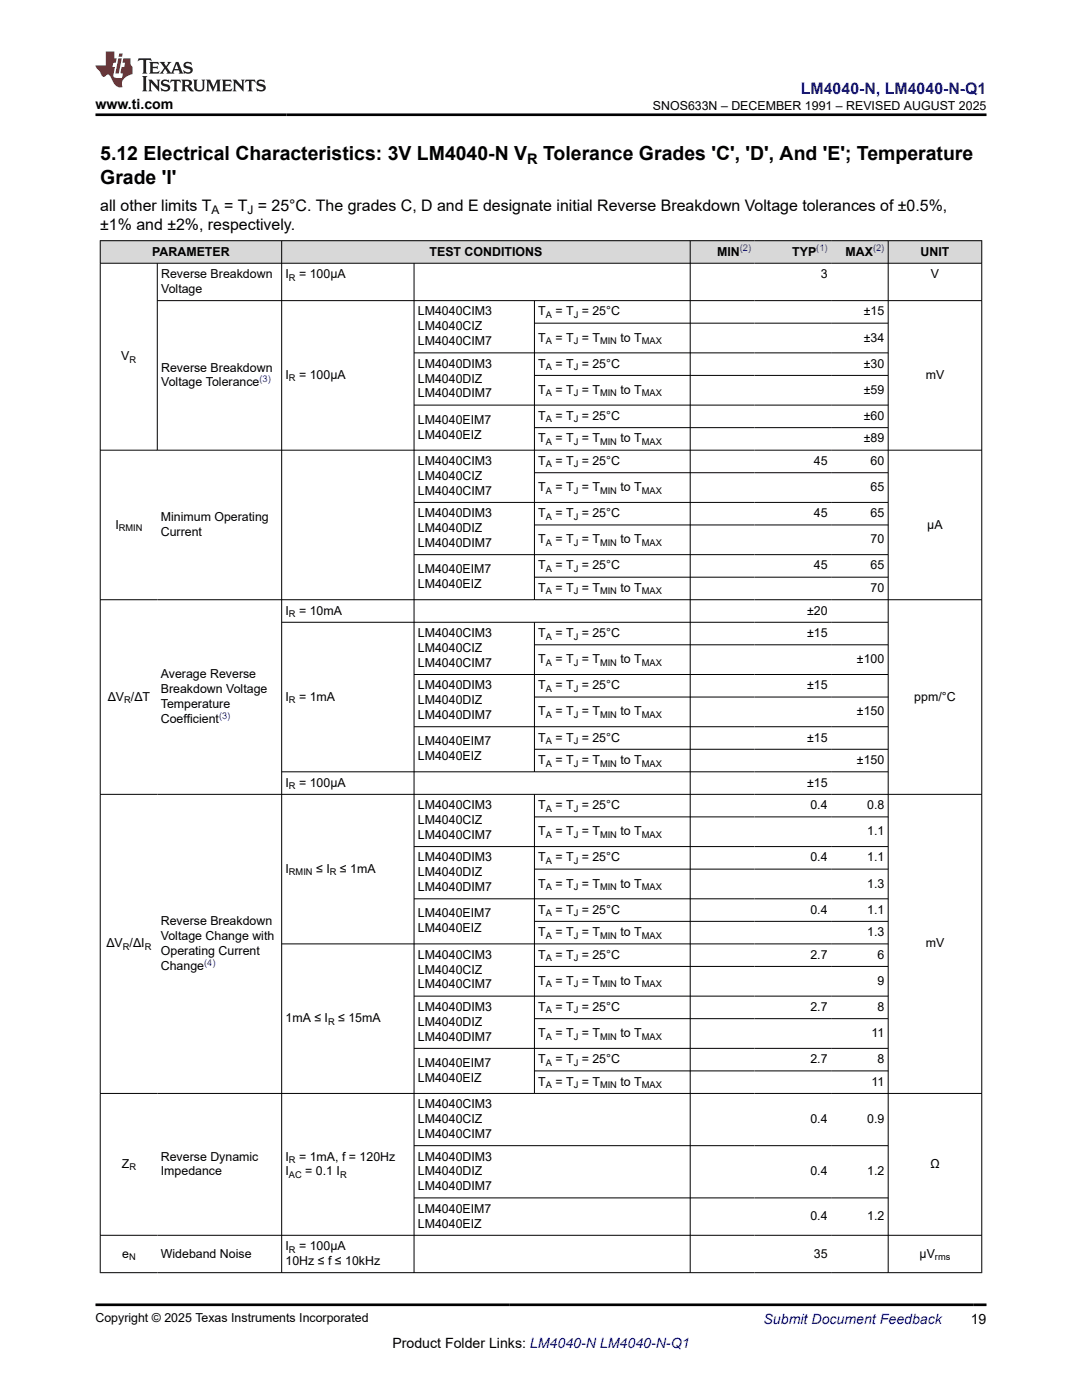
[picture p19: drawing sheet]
<svg xmlns="http://www.w3.org/2000/svg" width="216mm" height="279mm" viewBox="0 0 216 279" stroke-linecap="round" stroke-linejoin="round" font-family="sans-serif">
<defs><g id="words">
<g font-size="3.9">
<text x="20" y="32">5.12 Electrical Characteristics: 3V LM4040-N V</text>
<text x="108.4" y="32">Tolerance Grades 'C', 'D', And 'E'; Temperature</text>
<text x="20" y="36.7">Grade 'I'</text>
</g>
<text font-size="3.2" fill="#00f" x="159.8" y="18.7">LM4040-N, LM4040-N-Q1</text>
<g font-size="3.2">
<text x="20" y="42.1">all other limits T</text>
<text x="20" y="45.9">±1% and ±2%, respectively.</text>
<text x="44.7" y="42.1">= T = 25°C. The grades C, D and E designate initial Reverse Breakdown Voltage tolerances of ±0.5%,</text>
</g>
<text font-size="2.9" x="105.2" y="32.8">R</text>
<g font-size="2.8">
<text x="19" y="21.8">www.ti.com</text>
<text x="78.3" y="269">Product Folder Links: LM4040-N LM4040-N-Q1</text>
<text x="193.7" y="264.2">19</text>
</g>
<text font-size="2.8" fill="#00f" x="152.4" y="264.2">Submit Document Feedback</text>
<g font-size="2.5">
<text x="130.3" y="21.9">SNOS633N – DECEMBER 1991 – REVISED AUGUST 2025</text>
<text x="30.4" y="51">PARAMETER</text>
<text x="85.7" y="51">TEST CONDITIONS</text>
<text x="143.1" y="51">MIN</text>
<text x="158.1" y="51">TYP</text>
<text x="168.7" y="51">MAX</text>
<text x="183.7" y="51">UNIT</text>
<text x="32.2" y="55.5">Reverse Breakdown</text>
<text x="32.2" y="58.5">Voltage</text>
<text x="57" y="55.5">I</text>
<text x="59.7" y="55.5">= 100μA</text>
<text x="163.8" y="55.5">3</text>
<text x="185.7" y="55.5">V</text>
<text x="83.4" y="63">LM4040CIM3</text>
<text x="83.4" y="65.9">LM4040CIZ</text>
<text x="107.4" y="63">T</text>
<text x="110.8" y="63">= T = 25°C</text>
<text x="172.4" y="63">±15</text>
<text x="24.2" y="71.9">V</text>
<text x="83.4" y="68.9">LM4040CIM7</text>
<text x="107.4" y="68.2">T</text>
<text x="110.8" y="68.2">= T = T</text>
<text x="123.8" y="68.2">to T</text>
<text x="172.4" y="68.2">±34</text>
<text x="32.2" y="74.2">Reverse Breakdown</text>
<text x="32.2" y="77.1">Voltage Tolerance</text>
<text x="57" y="75.6">I</text>
<text x="59.7" y="75.6">= 100μA</text>
<text x="83.4" y="73.4">LM4040DIM3</text>
<text x="83.4" y="76.3">LM4040DIZ</text>
<text x="107.4" y="73.4">T</text>
<text x="110.8" y="73.4">= T = 25°C</text>
<text x="172.4" y="73.4">±30</text>
<text x="184.7" y="75.6">mV</text>
<text x="83.4" y="79.3">LM4040DIM7</text>
<text x="107.4" y="78.6">T</text>
<text x="107.4" y="83.8">T</text>
<text x="110.8" y="78.6">= T = T</text>
<text x="110.8" y="83.8">= T = 25°C</text>
<text x="123.8" y="78.6">to T</text>
<text x="172.4" y="78.6">±59</text>
<text x="172.4" y="83.8">±60</text>
<text x="83.4" y="84.6">LM4040EIM7</text>
<text x="83.4" y="87.5">LM4040EIZ</text>
<text x="107.4" y="88.3">T</text>
<text x="110.8" y="88.3">= T = T</text>
<text x="123.8" y="88.3">to T</text>
<text x="172.4" y="88.3">±89</text>
<text x="83.4" y="92.8">LM4040CIM3</text>
<text x="83.4" y="95.8">LM4040CIZ</text>
<text x="107.4" y="92.8">T</text>
<text x="110.8" y="92.8">= T = 25°C</text>
<text x="162.4" y="92.8">45</text>
<text x="173.7" y="92.8">60</text>
<text x="83.4" y="98.7">LM4040CIM7</text>
<text x="107.4" y="98">T</text>
<text x="110.8" y="98">= T = T</text>
<text x="123.8" y="98">to T</text>
<text x="173.7" y="98">65</text>
<text x="23" y="105.5">I</text>
<text x="32.1" y="104">Minimum Operating</text>
<text x="32.1" y="107">Current</text>
<text x="83.4" y="103.2">LM4040DIM3</text>
<text x="83.4" y="106.2">LM4040DIZ</text>
<text x="107.4" y="103.2">T</text>
<text x="110.8" y="103.2">= T = 25°C</text>
<text x="162.4" y="103.2">45</text>
<text x="173.7" y="103.2">65</text>
<text x="185" y="105.5">μA</text>
<text x="83.4" y="109.2">LM4040DIM7</text>
<text x="107.4" y="108.4">T</text>
<text x="107.4" y="113.7">T</text>
<text x="110.8" y="108.4">= T = T</text>
<text x="110.8" y="113.7">= T = 25°C</text>
<text x="123.8" y="108.4">to T</text>
<text x="162.4" y="113.7">45</text>
<text x="173.7" y="108.4">70</text>
<text x="173.7" y="113.7">65</text>
<text x="83.4" y="114.4">LM4040EIM7</text>
<text x="83.4" y="117.4">LM4040EIZ</text>
<text x="107.4" y="118.2">T</text>
<text x="110.8" y="118.2">= T = T</text>
<text x="123.8" y="118.2">to T</text>
<text x="173.7" y="118.2">70</text>
<text x="57" y="122.6">I</text>
<text x="59.7" y="122.6">= 10mA</text>
<text x="161" y="122.6">±20</text>
<text x="83.4" y="127.1">LM4040CIM3</text>
<text x="83.4" y="130.1">LM4040CIZ</text>
<text x="107.4" y="127.1">T</text>
<text x="110.8" y="127.1">= T = 25°C</text>
<text x="161" y="127.1">±15</text>
<text x="32.1" y="135.4">Average Reverse</text>
<text x="83.4" y="133.1">LM4040CIM7</text>
<text x="83.4" y="137.6">LM4040DIM3</text>
<text x="107.4" y="132.4">T</text>
<text x="107.4" y="137.6">T</text>
<text x="110.8" y="132.4">= T = T</text>
<text x="110.8" y="137.6">= T = 25°C</text>
<text x="123.8" y="132.4">to T</text>
<text x="161" y="137.6">±15</text>
<text x="171" y="132.4">±100</text>
<text x="21.5" y="139.8">ΔV /ΔT</text>
<text x="32.1" y="138.3">Breakdown Voltage</text>
<text x="32.1" y="141.3">Temperature</text>
<text x="57" y="139.8">I</text>
<text x="59.7" y="139.8">= 1mA</text>
<text x="83.4" y="140.5">LM4040DIZ</text>
<text x="83.4" y="143.5">LM4040DIM7</text>
<text x="107.4" y="142.8">T</text>
<text x="110.8" y="142.8">= T = T</text>
<text x="123.8" y="142.8">to T</text>
<text x="171" y="142.8">±150</text>
<text x="182.4" y="139.8">ppm/°C</text>
<text x="32.1" y="144.3">Coefficient</text>
<text x="83.4" y="148.8">LM4040EIM7</text>
<text x="107.4" y="148">T</text>
<text x="110.8" y="148">= T = 25°C</text>
<text x="161" y="148">±15</text>
<text x="83.4" y="151.7">LM4040EIZ</text>
<text x="107.4" y="152.5">T</text>
<text x="110.8" y="152.5">= T = T</text>
<text x="123.8" y="152.5">to T</text>
<text x="171" y="152.5">±150</text>
<text x="57" y="157">I</text>
<text x="59.7" y="157">= 100μA</text>
<text x="83.4" y="161.5">LM4040CIM3</text>
<text x="107.4" y="161.5">T</text>
<text x="110.8" y="161.5">= T = 25°C</text>
<text x="161" y="157">±15</text>
<text x="161.7" y="161.5">0.4</text>
<text x="173" y="161.5">0.8</text>
<text x="83.4" y="164.5">LM4040CIZ</text>
<text x="83.4" y="167.4">LM4040CIM7</text>
<text x="107.4" y="166.7">T</text>
<text x="110.8" y="166.7">= T = T</text>
<text x="123.8" y="166.7">to T</text>
<text x="173" y="166.7">1.1</text>
<text x="83.4" y="171.9">LM4040DIM3</text>
<text x="107.4" y="171.9">T</text>
<text x="110.8" y="171.9">= T = 25°C</text>
<text x="161.7" y="171.9">0.4</text>
<text x="173" y="171.9">1.1</text>
<text x="57" y="174.2">I</text>
<text x="63.1" y="174.2">≤ I</text>
<text x="67.8" y="174.2">≤ 1mA</text>
<text x="83.4" y="174.9">LM4040DIZ</text>
<text x="83.4" y="177.8">LM4040DIM7</text>
<text x="107.4" y="177.1">T</text>
<text x="110.8" y="177.1">= T = T</text>
<text x="123.8" y="177.1">to T</text>
<text x="173" y="177.1">1.3</text>
<text x="32.1" y="184.6">Reverse Breakdown</text>
<text x="83.4" y="183.1">LM4040EIM7</text>
<text x="107.4" y="182.3">T</text>
<text x="110.8" y="182.3">= T = 25°C</text>
<text x="161.7" y="182.3">0.4</text>
<text x="173" y="182.3">1.1</text>
<text x="21.2" y="189.1">ΔV /ΔI</text>
<text x="32.1" y="187.6">Voltage Change with</text>
<text x="32.1" y="190.6">Operating Current</text>
<text x="83.4" y="186.1">LM4040EIZ</text>
<text x="83.4" y="191.3">LM4040CIM3</text>
<text x="107.4" y="186.8">T</text>
<text x="107.4" y="191.3">T</text>
<text x="110.8" y="186.8">= T = T</text>
<text x="110.8" y="191.3">= T = 25°C</text>
<text x="123.8" y="186.8">to T</text>
<text x="161.7" y="191.3">2.7</text>
<text x="173" y="186.8">1.3</text>
<text x="175.1" y="191.3">6</text>
<text x="184.7" y="189.1">mV</text>
<text x="32.1" y="193.5">Change</text>
<text x="83.4" y="194.3">LM4040CIZ</text>
<text x="83.4" y="197.3">LM4040CIM7</text>
<text x="107.4" y="196.5">T</text>
<text x="110.8" y="196.5">= T = T</text>
<text x="123.8" y="196.5">to T</text>
<text x="175.1" y="196.5">9</text>
<text x="83.4" y="201.8">LM4040DIM3</text>
<text x="107.4" y="201.8">T</text>
<text x="110.8" y="201.8">= T = 25°C</text>
<text x="161.7" y="201.8">2.7</text>
<text x="175.1" y="201.8">8</text>
<text x="57" y="204">1mA ≤ I</text>
<text x="67.5" y="204">≤ 15mA</text>
<text x="83.4" y="204.7">LM4040DIZ</text>
<text x="83.4" y="207.7">LM4040DIM7</text>
<text x="107.4" y="207">T</text>
<text x="110.8" y="207">= T = T</text>
<text x="123.8" y="207">to T</text>
<text x="173.9" y="207">11</text>
<text x="83.4" y="213">LM4040EIM7</text>
<text x="83.4" y="215.9">LM4040EIZ</text>
<text x="107.4" y="212.2">T</text>
<text x="110.8" y="212.2">= T = 25°C</text>
<text x="161.7" y="212.2">2.7</text>
<text x="175.1" y="212.2">8</text>
<text x="83.4" y="221.2">LM4040CIM3</text>
<text x="107.4" y="216.7">T</text>
<text x="110.8" y="216.7">= T = T</text>
<text x="123.8" y="216.7">to T</text>
<text x="173.9" y="216.7">11</text>
<text x="83.4" y="224.1">LM4040CIZ</text>
<text x="83.4" y="227.1">LM4040CIM7</text>
<text x="161.7" y="224.1">0.4</text>
<text x="173" y="224.1">0.9</text>
<text x="24.3" y="233.1">Z</text>
<text x="32.1" y="231.6">Reverse Dynamic</text>
<text x="57" y="231.6">I</text>
<text x="59.7" y="231.6">= 1mA, f = 120Hz</text>
<text x="83.4" y="231.6">LM4040DIM3</text>
<text x="185.6" y="233.1">Ω</text>
<text x="32.1" y="234.6">Impedance</text>
<text x="57" y="234.6">I</text>
<text x="60.9" y="234.6">= 0.1 I</text>
<text x="83.4" y="234.6">LM4040DIZ</text>
<text x="83.4" y="237.5">LM4040DIM7</text>
<text x="161.7" y="234.6">0.4</text>
<text x="173" y="234.6">1.2</text>
<text x="83.4" y="242">LM4040EIM7</text>
<text x="83.4" y="245">LM4040EIZ</text>
<text x="161.7" y="243.5">0.4</text>
<text x="173" y="243.5">1.2</text>
<text x="24.4" y="251">e</text>
<text x="32.1" y="251">Wideband Noise</text>
<text x="57" y="249.5">I</text>
<text x="59.7" y="249.5">= 100μA</text>
<text x="162.4" y="251">35</text>
<text x="183.5" y="251">μV</text>
<text x="57" y="252.5">10Hz ≤ f ≤ 10kHz</text>
<text x="19" y="263.9">Copyright © 2025 Texas Instruments Incorporated</text>
</g>
<g font-size="2.4">
<text x="42.2" y="42.8">A</text>
<text x="49.4" y="42.8">J</text>
</g>
<g font-size="1.9" fill="#00f">
<text x="147.6" y="50.2">(2)</text>
<text x="162.9" y="50.2">(1)</text>
<text x="174.2" y="50.2">(2)</text>
<text x="51.8" y="76.3">(3)</text>
<text x="43.7" y="143.4">(3)</text>
<text x="40.7" y="192.7">(4)</text>
</g>
<g font-size="1.9">
<text x="57.7" y="56">R</text>
<text x="108.9" y="63.5">A</text>
<text x="114.5" y="63.5">J</text>
<text x="108.9" y="68.7">A</text>
<text x="114.5" y="68.7">J</text>
<text x="119.7" y="68.7">MIN</text>
<text x="128.1" y="68.7">MAX</text>
<text x="25.8" y="72.4">R</text>
<text x="57.7" y="76.1">R</text>
<text x="108.9" y="73.9">A</text>
<text x="114.5" y="73.9">J</text>
<text x="108.9" y="79.1">A</text>
<text x="114.5" y="79.1">J</text>
<text x="119.7" y="79.1">MIN</text>
<text x="128.1" y="79.1">MAX</text>
<text x="108.9" y="84.3">A</text>
<text x="108.9" y="88.8">A</text>
<text x="114.5" y="84.3">J</text>
<text x="114.5" y="88.8">J</text>
<text x="119.7" y="88.8">MIN</text>
<text x="128.1" y="88.8">MAX</text>
<text x="108.9" y="93.3">A</text>
<text x="114.5" y="93.3">J</text>
<text x="108.9" y="98.5">A</text>
<text x="114.5" y="98.5">J</text>
<text x="119.7" y="98.5">MIN</text>
<text x="128.1" y="98.5">MAX</text>
<text x="23.7" y="106">RMIN</text>
<text x="108.9" y="103.7">A</text>
<text x="114.5" y="103.7">J</text>
<text x="108.9" y="108.9">A</text>
<text x="114.5" y="108.9">J</text>
<text x="119.7" y="108.9">MIN</text>
<text x="128.1" y="108.9">MAX</text>
<text x="108.9" y="114.1">A</text>
<text x="108.9" y="118.6">A</text>
<text x="114.5" y="114.1">J</text>
<text x="114.5" y="118.6">J</text>
<text x="119.7" y="118.6">MIN</text>
<text x="128.1" y="118.6">MAX</text>
<text x="57.7" y="123.1">R</text>
<text x="108.9" y="127.6">A</text>
<text x="114.5" y="127.6">J</text>
<text x="108.9" y="132.9">A</text>
<text x="114.5" y="132.9">J</text>
<text x="119.7" y="132.9">MIN</text>
<text x="128.1" y="132.9">MAX</text>
<text x="24.8" y="140.3">R</text>
<text x="57.7" y="140.3">R</text>
<text x="108.9" y="138.1">A</text>
<text x="108.9" y="143.3">A</text>
<text x="114.5" y="138.1">J</text>
<text x="114.5" y="143.3">J</text>
<text x="119.7" y="143.3">MIN</text>
<text x="128.1" y="143.3">MAX</text>
<text x="108.9" y="148.5">A</text>
<text x="114.5" y="148.5">J</text>
<text x="108.9" y="153">A</text>
<text x="114.5" y="153">J</text>
<text x="119.7" y="153">MIN</text>
<text x="128.1" y="153">MAX</text>
<text x="57.7" y="157.5">R</text>
<text x="108.9" y="162">A</text>
<text x="114.5" y="162">J</text>
<text x="108.9" y="167.2">A</text>
<text x="114.5" y="167.2">J</text>
<text x="119.7" y="167.2">MIN</text>
<text x="128.1" y="167.2">MAX</text>
<text x="108.9" y="172.4">A</text>
<text x="114.5" y="172.4">J</text>
<text x="57.7" y="174.7">RMIN</text>
<text x="65.8" y="174.7">R</text>
<text x="108.9" y="177.6">A</text>
<text x="114.5" y="177.6">J</text>
<text x="119.7" y="177.6">MIN</text>
<text x="128.1" y="177.6">MAX</text>
<text x="108.9" y="182.8">A</text>
<text x="114.5" y="182.8">J</text>
<text x="24.5" y="189.6">R</text>
<text x="28.9" y="189.6">R</text>
<text x="108.9" y="187.3">A</text>
<text x="108.9" y="191.8">A</text>
<text x="114.5" y="187.3">J</text>
<text x="114.5" y="191.8">J</text>
<text x="119.7" y="187.3">MIN</text>
<text x="128.1" y="187.3">MAX</text>
<text x="108.9" y="197">A</text>
<text x="114.5" y="197">J</text>
<text x="119.7" y="197">MIN</text>
<text x="128.1" y="197">MAX</text>
<text x="108.9" y="202.3">A</text>
<text x="114.5" y="202.3">J</text>
<text x="65.5" y="204.5">R</text>
<text x="108.9" y="207.5">A</text>
<text x="114.5" y="207.5">J</text>
<text x="119.7" y="207.5">MIN</text>
<text x="128.1" y="207.5">MAX</text>
<text x="108.9" y="212.7">A</text>
<text x="114.5" y="212.7">J</text>
<text x="108.9" y="217.2">A</text>
<text x="114.5" y="217.2">J</text>
<text x="119.7" y="217.2">MIN</text>
<text x="128.1" y="217.2">MAX</text>
<text x="25.8" y="233.6">R</text>
<text x="57.7" y="232.1">R</text>
<text x="57.7" y="235.1">AC</text>
<text x="67.8" y="235.1">R</text>
<text x="25.7" y="251.5">N</text>
<text x="57.7" y="250">R</text>
<text x="186.6" y="251.5">rms</text>
</g>
</g></defs>
<g fill="#d8d8d8">
<path d="M20 48h175.9v4.5h-175.9z" fill-rule="evenodd"/>
<path d="M20.1 48.1h36v4.4h-36z" fill-rule="evenodd"/>
<path d="M56.3 48.1h81.4v4.4h-81.4z" fill-rule="evenodd"/>
<path d="M137.8 48.1h12.8v4.4h-12.8z" fill-rule="evenodd"/>
<path d="M150.6 48.1h15.2v4.4h-15.2z" fill-rule="evenodd"/>
<path d="M165.8 48.1h11.4v4.4h-11.4z" fill-rule="evenodd"/>
<path d="M177.3 48.1h18.5v4.4h-18.5z" fill-rule="evenodd"/>
</g>
<g fill="none" stroke="#000" stroke-width=".2">
<path d="M19.9 48h176.1M19.9 52.5h176.1M20 48v206.1M31.4 52.5v37.4M31.4 60h164.6M56.2 48v206.1M82.6 52.5v201.6M106.6 60v59.8M137.7 48v206.1M177.2 48v206.1M195.9 48v206.1M82.6 70.4h94.7"/>
<path d="M106.6 64.5h70.7M106.6 74.9h70.7M19.9 89.8h176.1M106.6 85.3h70.7M106.6 94.3h70.7M177.3 80.8h-94.7M19.9 119.7h176.1M82.6 100.3h94.7M82.6 110.7h94.7M106.6 104.8h70.7M106.6 115.2h70.7M56.2 124.2h121.1"/>
<path d="M82.6 134.6h94.7M106.6 124.2v29.9M106.6 128.7h70.7M106.6 139.1h70.7M19.9 158.5h176.1M56.2 154h121.1M82.6 145h94.7M106.6 158.5v59.8M106.6 149.5h70.7M82.6 169h94.7M106.6 163h70.7M106.6 173.5h70.7"/>
<path d="M177.3 179.4h-94.7M56.2 188.4h121.1M82.6 198.8h94.7M106.6 183.9h70.7M106.6 192.9h70.7M19.9 218.2h176.1M106.6 203.3h70.7M106.6 213.7h70.7M177.3 209.2h-94.7M82.6 228.6h94.7M82.6 239.1h94.7M19.9 246.5h176.1"/>
<path d="M19.9 254h176.1"/>
</g>
<path d="M27.7 11.6l-.2 .6 .5-.2h.6v.1v2.2l-.2 .4h1l-.2-.4v-2.2v-.1h.5l.5 .2-.1-.6zM29.8 12.4l.2 .3v1.6l-.2 .4h1.9l.1-.6a1.08 1.08 0 0 1-1.3 .2v-.7h.6l.4 .2v-.7l-.4 .2h-.6v-.5l.2-.2a1 1 0 0 1 1 .3l-.1-.5zM31.8 12.4l1 1.1-1 1.2h.9l-.2-.2 .4-.8 .5 .8-.2 .2h1.6l-.2-.2 .1-.5h1l.1 .5-.1 .2h.9l-.2-.4-.8-1.9h-.5l-1 2.1-.8-1.1 .9-1h-.8l.2 .2-.5 .6-.3-.6 .1-.2zM35.2 12.8l.4 1h-.8zM36.8 12.5a.65 .65 0 0 0-.2 .7 .65 .65 0 0 0 .6 .5l.7 .1 .1 .3a.79 .79 0 0 1-.7 .4 .79 .79 0 0 1-.7-.5l.1 .7 .2-.1a.93 .93 0 0 0 1.1 0 .93 .93 0 0 0 .4-.9 1.46 1.46 0 0 0-1.2-.6l-.1-.3a1.09 1.09 0 0 1 1.2 .2l-.2-.6-.1 .1-.6-.2zM28.4 15.2l.2 .4v2.2l-.2 .4h1l-.2-.4v-2.2l.2-.4zM29.6 15.9l.2 .4v1.5l-.2 .4h.8l-.3-.4v-1.3l1.7 1.8v-2l.2-.4h-.8l.2 .2 .1 1.1-1.2-1.3zM32.3 16a.65 .65 0 0 0-.2 .8 .65 .65 0 0 0 .7 .4l.6 .2 .1 .2a.79 .79 0 0 1-.7 .4 .79 .79 0 0 1-.7-.5l.1 .7 .2-.1a.93 .93 0 0 0 1.1 .1 .93 .93 0 0 0 .4-1 1.46 1.46 0 0 0-1.2-.5l-.1-.4a1.09 1.09 0 0 1 1.2 .2l-.2-.6-.1 .1-.6-.1zM34.1 15.9l-.1 .6a.63 .63 0 0 1 .7-.3l.1 1.6-.3 .4h1l-.2-.4v-1.6a.66 .66 0 0 1 .8 .3l-.1-.6zM36.2 15.9l.2 .4v1.5l-.2 .4h.9l-.2-.2v-.7h.5l.1 .2a.79 .79 0 0 0 1.2 .6l-1-.9a.61 .61 0 0 0 .6-.6 .61 .61 0 0 0-.5-.7zM36.9 16.2h.2a.47 .47 0 0 1 .5 .1 .47 .47 0 0 1 .1 .5l-.2 .1-.6 .1zM38.5 15.9l.2 .2a2.27 2.27 0 0 0 .4 2 1.04 1.04 0 0 0 1.7-.7v-1.3l.2-.2h-.8l.2 .4v1.1a.6 .6 0 0 1-.6 .6 .6 .6 0 0 1-.6-.6v-1.1l.3-.4zM41.1 15.9l.2 .4v1.5l-.2 .4h.7l-.2-.4v-1.4l.9 1.9 .8-1.9v1.4l-.2 .4h1l-.3-.4v-1.5l.3-.4h-.8l-.7 1.5-.7-1.5zM44.3 15.9l.2 .4v1.5l-.2 .4h1.9l.1-.6a1.09 1.09 0 0 1-1.3 .2v-.7h.6l.4 .2v-.6l-.4 .2h-.6v-.6l.2-.1a1.01 1.01 0 0 1 1 .3l-.1-.6zM46.4 15.9l.3 .4v1.5l-.3 .4h.8l-.2-.4v-1.3l1.6 1.8v-2l.2-.4h-.7l.2 .2v1.1l-1.2-1.3zM49 15.9l-.1 .6a.63 .63 0 0 1 .8-.3v1.6l-.3 .4h1l-.2-.4v-1.6a.66 .66 0 0 1 .8 .3l-.1-.6zM51.4 16a.65 .65 0 0 0-.2 .8 .65 .65 0 0 0 .6 .4l.6 .2 .2 .2a.79 .79 0 0 1-.8 .4 .79 .79 0 0 1-.6-.5l.1 .7 .2-.1a.93 .93 0 0 0 1 .1 .93 .93 0 0 0 .5-1 1.46 1.46 0 0 0-1.3-.5l-.1-.4a1.09 1.09 0 0 1 1.3 .2l-.2-.6-.2 .1-.5-.1z" fill="#231f20"/>
<path d="M21.1 10.3v2.7h-2.1l.1 .4 .9 1a.95 .95 0 0 0 .9 .9 .59 .59 0 0 1 .6-.4 .59 .59 0 0 1 .5 .3l.4 .8a1.59 1.59 0 0 0 2.1 1.4 1.61 1.61 0 0 1 1-2.3l1-.3-.1-1.5a1.59 1.59 0 0 1-.4-1.7h-1.4l-.2 .9h.5l-.1 .9h-.5l-.2 .9v.3l.4 .1-.2 .9h-.6a.73 .73 0 0 1-1.1-.7l.3-1.5h-.5l.2-.9h.5l.2-.9h-.5v-1.3zM23.6 11.6l-.6 3.1h.7l.6-3.1zM23.8 10.7l-.1 .6h.7l.1-.6z" fill="#ed1c24"/>
<path d="M19 22.9h177.8M19 260.4h177.8" fill="none" stroke="#000" stroke-width=".53"/>
<use href="#words"/>
</svg>
